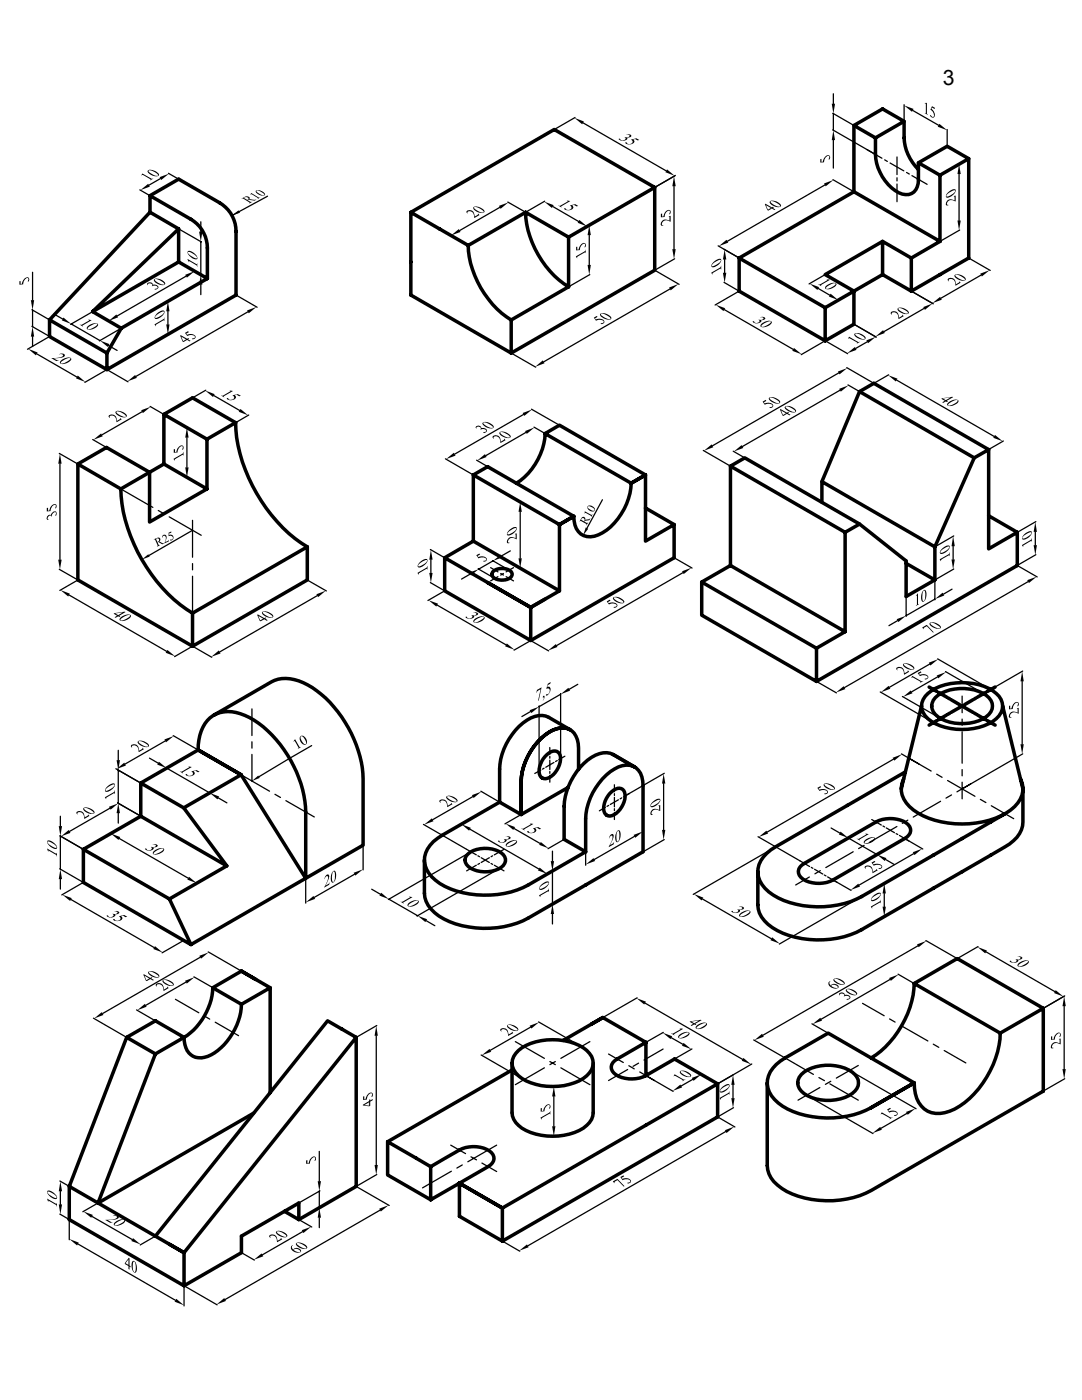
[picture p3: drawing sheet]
<svg xmlns="http://www.w3.org/2000/svg" width="216mm" height="279mm" viewBox="0 0 216 279" stroke-linecap="round" stroke-linejoin="round" font-family="sans-serif">
<defs><g id="words">
<text font-size="4.2" x="188.1" y="16.9">3</text>
</g></defs>
<g fill="none" stroke="#000" stroke-width=".7">
<path d="M29.9 39.1l5.7-3.3 8.2 4.6a6.6 6.6 0 0 1 3.3 5.8v12.7l-25.8 14.9v-3.3l-11.4-6.7v3.4l11.4 6.6M29.9 39.1l8.2 4.7a6.7 6.7 0 0 1 3.3 5.7v6.1M29.9 39.1v3.3M130.6 37.4l-20-11.6-28.6 16.6M170.4 25l5.7-3.3 4.3 2.5-5.7 3.3zM170.4 38.3l-22.9 13.2M170.4 38.3l17.2 9.9M170.4 25v13.3M174.7 27.5a12.2 12.2 0 0 0 .9 6.9 7.3 7.3 0 0 0 5.1 4.4 2.34 2.34 0 0 0 2.5-2.2l.1-4.1M180.4 24.2a12.8 12.8 0 0 0 .8 6.6 10.5 10.5 0 0 0 2.1 3M183.3 32.5l5.7-3.3 4.3 2.5-5.7 3.3zM187.6 35v13.2"/>
<path d="M193.3 31.7v19.8l-11.5 6.6v-6.6l5.8-3.3M35.6 52.3l-17.1 9.9 5.7 3.3M35.6 45.7l-17.1 16.5M41.4 55.6l-17.2 9.9-2.9 5M41.4 55.6l-5.8-3.3v-6.6l-5.7-3.3-20 21.4M93.4 49a18.9 18.9 0 0 0 8.6 14.9M104.9 42.4l-11.5 6.6-11.4-6.6v16.5l20 11.6 28.6-16.6v-16.5l-17.1 9.9v9.9M104.9 42.4a18.9 18.9 0 0 0 8.6 14.8M104.9 42.4l8.6 4.9M113.5 57.2l-11.5 6.7M147.5 51.5v6.6l17.2 9.9M147.5 51.5l17.2 9.9"/>
<path d="M176.1 48.2v6.6l5.7 3.3M181.8 51.5l-5.7-3.3-11.4 6.6 5.7 3.3 5.7-3.3M102 63.9v6.6M164.7 61.4l5.7-3.3v6.6l-5.7 3.3M164.7 61.4v6.6M171.5 78.1l-7.5 18M171.5 78.1l2.9-1.6 22.9 13.2M171.5 78.1l22.9 13.3M15.5 92.6l5.8-3.3 8.5 5 2.9-1.7M32.7 82.7l5.7-3.3 8.6 4.9-5.7 3.4zM32.7 82.7v9.9l8.6 5-11.5 6.6v-9.9l-5.7 3.3M41.3 87.7v9.9"/>
<path d="M47 84.3a32 32 0 0 0 10.6 22.1l1.2 1.1 2.5 1.6M94.4 94.8l2.9-1.7 17.2 9.9-2.9 1.7M108.8 86.5l2.8-1.6 17.2 9.9-2.9 1.6zM108.8 86.5a12.7 12.7 0 0 1-5.8 9.9M145.8 93l2.8-1.6 22.9 13.2-2.9 1.6M194.4 91.4l2.9-1.7v19.8l5.7-3.3v6.7l-40.1 23.1v-6.6l-22.9-13.2v6.6l22.9 13.2M194.4 91.4l-7.9 17.7-22.5-13v4.1M88.7 111.3l5.7-3.3 17.2 9.9M97.3 116.3l8.6 4.9M98.5 114a2.76 2.76 0 0 1 3.6 .3 1.17 1.17 0 0 1-1.3 1.4 2.1 2.1 0 0 1-2.7-1.1zM108.8 119.6l-2.9 1.6M111.6 104.7l2.9-1.7a3.6 3.6 0 0 0 2.6 4.1 6.5 6.5 0 0 0 5.5-2.7 12.6 12.6 0 0 0 3.3-8l2.9-1.6v13.2l5.7-3.3v6.6l-28.6 16.5"/>
<path d="M111.6 104.7v13.2l-5.7 3.3v6.6l-17.2-9.9v-6.6l17.2 9.9M111.6 104.7l-17.2-9.9v13.2M128.8 101.4l5.7 3.3M145.8 112.9l-5.8 3.3M171.5 104.6l9.3 7.4v7l5.7-3.3M180.8 112.4l5.7 3.3M186.5 109.1v6.6M197.3 102.9l5.7 3.3M38.4 122.4l22.9-13.3v6.6l-22.9 13.3zM38.4 122.4a31.7 31.7 0 0 1-14.3-24.8l-8.6-5v23.1l22.9 13.3M168.6 126.1l-22.8-13.2v-19.9l22.8 13.2v19.9l-5.7 3.3M185.2 138.4a11.9 11.9 0 0 1 11.1-1.4 5.4 5.4 0 0 1 3.7 3.3 3.5 3.5 0 0 1-1.9 3.7 12.4 12.4 0 0 1-12.2 0 3.4 3.4 0 0 1-1.7-4.4z"/>
<path d="M185.4 137.1l.8 .5M186.6 137.8l.3 .2M186.6 139.2a8.4 8.4 0 0 1 7.8-1.5 4.6 4.6 0 0 1 3.6 2.6 2.85 2.85 0 0 1-1.9 3.2 9.4 9.4 0 0 1-8.9-.4 2.44 2.44 0 0 1-.6-3.9zM187.2 138.2l1.7 .9M189.2 139.3l.3 .2M189.8 139.7l1.7 .9M194.1 139.7l-1.6 .9M194.8 139.3l-.4 .2M196.7 138.2l-1.6 .9M197.4 137.8l-.4 .2M198.6 137.1l-.9 .5M28.1 156.3l8.6 4.9 11.4-6.6-8.6-4.9-11.4 6.6v6.6"/>
<path d="M42.7 142.7l11.4-6.6a7.3 7.3 0 0 1 7.3 .6 23.8 23.8 0 0 1 10.9 16.6l.2 2.1v13.3l-11.5 6.6v-13.2a23.6 23.6 0 0 0-11.2-18.9 7.4 7.4 0 0 0-7.3-.4 7.6 7.6 0 0 0-3 6.9l8.6 4.9 12.9 20.7-22.9 13.2M103.6 144.9a6 6 0 0 1 5.3-2l4.8 2.7a4.2 4.2 0 0 0-4.2 .6 12.7 12.7 0 0 0-5.5 9.8v6.6l-4.3-2.5v-6.6a12.6 12.6 0 0 1 3.9-8.6zM109.2 150.6a1.59 1.59 0 0 1 2.4-.2 4.1 4.1 0 0 1-1.5 4.5 1.44 1.44 0 0 1-1.9 .4 1.44 1.44 0 0 1-.6-1.8l.5-1.6zM115.4 153.5v-4.2a3.7 3.7 0 0 0-2.6-4 6 6 0 0 0-4.7 1.9 12.9 12.9 0 0 0-4.1 8.8v6.6l9.3-5.4M121.6 158.4l.4-.4a1.59 1.59 0 0 1 2.5-.2 4.1 4.1 0 0 1-2.7 5.1 1.4 1.4 0 0 1-1.3-2l.3-1zM126.6 153.1l-4.3-2.5a4.2 4.2 0 0 0-4.3 .6 12.8 12.8 0 0 0-5.4 9.7v6.6l4.3 2.5M180.3 155.5a4.8 4.8 0 0 0 2 6.1 18.5 18.5 0 0 0 16.3 1.7 8.5 8.5 0 0 0 5.3-4.6 4.1 4.1 0 0 0-.3-3.2M180.7 154.1l-25.9 14.9a6.1 6.1 0 0 0-3.6 5.2 6.3 6.3 0 0 0 4.1 5 19.1 19.1 0 0 0 16.6-.3l28.7-16.5M183.9 140.9l-4.1 16.5M186.2 144.2l-.8 .5M186.9 143.8l-.3 .2M188.9 142.7l-1.7 1"/>
<path d="M189.5 142.3l-.3 .2M191.5 141.2l-1.7 .9M191.8 140.8l.3 .2M192.1 140.8l-.3 .2M192.5 141.2l1.6 .9M194.4 142.3l.4 .2M195.1 142.7l1.6 1M197 143.8l.4 .2M197.7 144.2l.9 .5M200.1 140.9l4 16.5v6.6a5.8 5.8 0 0 1-3.5 5l-28.7 16.5a18.7 18.7 0 0 1-17.8-.4 5.6 5.6 0 0 1-2.9-4.5v-6.6M16.6 169.5v6.6l21.5 12.4-4.3-9.1M16.6 169.5l11.5-6.6 17.2 9.9-11.5 6.6"/>
<path d="M16.6 169.5l17.2 9.9M36.7 161.2l8.6 11.6M93.4 170.4a5.8 5.8 0 0 1 7 .2 1.73 1.73 0 0 1-.9 2.8 6.1 6.1 0 0 1-6.1-.5 1.54 1.54 0 0 1 0-2.5zM99.7 160.1l-11.5 6.6a6.1 6.1 0 0 0-3.5 5.2 6 6 0 0 0 3.1 4.4 19 19 0 0 0 17.6 .3l11.5-6.6M116.9 170v-6.6a12.5 12.5 0 0 1 6.5-10.3 3.3 3.3 0 0 1 4.8 2.8l.1 14.1-22.9 13.2a18.7 18.7 0 0 1-17.8-.4 5.7 5.7 0 0 1-2.9-4.5v-6.7M159.6 173l.9-.7 14.3-8.3a6 6 0 0 1 6.4 .6 1.65 1.65 0 0 1-.7 2.7l-14.3 8.3a6 6 0 0 1-6.4-.5 1.52 1.52 0 0 1-.2-2.1zM42.5 197.1a12.6 12.6 0 0 1-5.8 9.9 3.7 3.7 0 0 0 2.3 4 5.6 5.6 0 0 0 5.1-1.9 12.8 12.8 0 0 0 4.1-8.7M42.5 197.1l5.7 3.3M48.2 193.8l5.7 3.3-5.7 3.3M48.2 193.8l-5.7 3.3M48.2 193.8l2.8 1.7M53.9 197.1v21"/>
<path d="M182.4 196.3a19 19 0 0 1-8.6 14.8M25.3 207l5.7-3.3 5.7 3.3-5.7 3.3M31 210.3l-5.7-3.3-11.5 29.8M31 210.3l-11.4 29.8 31-18M71.1 207l-5.7-3.3-34.4 43M102.2 212.2v9.9a4.3 4.3 0 0 0 2.8 3.5 12.7 12.7 0 0 0 11.4-.5 4.1 4.1 0 0 0 2-3v-9.9M102.2 213.5l-24.9 14.4M103.5 209.6a11.9 11.9 0 0 1 13.6 0 3.1 3.1 0 0 1 0 5.1 11.8 11.8 0 0 1-11.2 1.4 5 5 0 0 1-3.7-3.9 3.5 3.5 0 0 1 1.3-2.6zM118.1 204.3l-5.7 3.3M120.3 203.1l-2.2 1.2 2.2-1.2M120.3 203.1l8.6 4.9M128.9 208l-5.8 3.3a1.7 1.7 0 0 0-1.1 1.5 1.7 1.7 0 0 0 .9 1.7 6.2 6.2 0 0 0 6 .2"/>
<path d="M128.9 214.7l5.7-3.4 8.6 5M128.9 208v6.7M154.9 212.4l1.8-1.3 8.5-4.9 17.2 9.9-8.6 5a18.8 18.8 0 0 1-17.6-.3 5.6 5.6 0 0 1-3.1-5.3 5.3 5.3 0 0 1 1.8-3.1zM159.9 214.4a8.6 8.6 0 0 1 10.7 0 2.38 2.38 0 0 1-.6 3.8 8.8 8.8 0 0 1-10.1-.4 2.28 2.28 0 0 1 0-3.4zM199.6 206.2l8.6-5v16.6l-34.4 19.8a18.8 18.8 0 0 1-17.8-.4 5.6 5.6 0 0 1-2.9-4.6v-16.5M199.6 206.2a18.8 18.8 0 0 1-9.1 15.1 5.7 5.7 0 0 1-6.1 0 6.4 6.4 0 0 1-2-5.2l-8.6 5M208.2 201.2l-17.2-9.9-8.6 5 17.2 9.9M13.8 236.8l22.9 13.2v6.6l-22.9-13.2zM85.9 232.8l-8.6-4.9v6.6l8.6 4.9M85.9 232.8l2.9-1.6a10.2 10.2 0 0 1 4.8-2.3 5 5 0 0 1 4.8 1.5 1.73 1.73 0 0 1-1 2.4l-5.7 3.3M85.9 232.8v6.6M91.7 236.1l8.5 5"/>
<path d="M91.7 236.1v6.6l8.5 5M91.7 236.1l-5.8 3.3M56.8 241.7l2.8 1.7M59.6 243.4l11.5-6.6v-29.8l-34.4 43-2.8-1.7M59.6 243.4v-3.3l-11.4 6.6v3.3l-11.5 6.6M100.2 241.1l43-24.8v6.6l-43 24.8z"/>
</g>
<g fill="#000">
<path d="M28.3 111.7l1.3-1.1 .3 .5zM50.3 155.9l1.2-1.1 .3 .5z"/>
<path d="M28 38l1.6-1.3 .3 .6zM31.9 35.3l.3 .6 1.5-1.3zM28.2 35l.1-.1zM28.4 34.6l-.2 .4 .2-.1 .4 .2 1.2 .7v.2l.6-.4-.3 .1zM29.4 34.1a1.75 1.75 0 0 0 2.1 1 2.37 2.37 0 0 1-1.9-1l.1-.1zM29.6 34l-.2 .1a1.59 1.59 0 0 1 1.8 .5l.4 .3-.3 .3 .4-.3a1.83 1.83 0 0 0-2.1-.9z" fill-rule="evenodd"/>
<path d="M49.4 39.9h.2zM49.4 39.9l1.4 .1 .4-.1-1.5-.2zM48.3 39.6h.1l1.3 .7 .1 .1-.1 .2 .7-.3h-.3l-.7-.4 .4-.2-.5 .2-.6-.4 .1-.1zM48.2 39.6l1-.3 .3 .2 .1 .1-.2 .3 .4-.2v-.2a.78 .78 0 0 0-1.1-.1zM50 38.8h.1zM50.1 38.5l-.1 .3h.1l.4 .1 1 .6-.1 .2 .5-.3h-.2zM51 38.1a1.39 1.39 0 0 0 1.7 .8 1.9 1.9 0 0 1-1.6-.8l.1-.1zM51.1 38l-.1 .1a1.27 1.27 0 0 1 1.5 .4l.3 .4-.3 .2 .4-.3a1.53 1.53 0 0 0-1.8-.8zM46.3 43l1.3-1 .3 .5z" fill-rule="evenodd"/>
<path d="M114.6 23.5l1.9 .7-.3 .6zM133.1 33.8l-.3 .6 1.8 .7zM123.5 27.7l.1 .2 .5 .2-.4-.4zM125 26.9h.5l-.2-.1zM123.9 28a.72 .72 0 0 0 .8 .1 .72 .72 0 0 0 .5-.6l.6-.2 .2-.1-.2-.3-.5-.1 .3 .3a.9 .9 0 0 1-1 .3l.2 .3a.64 .64 0 0 1-.9 .3zM124.8 28.4l.1 .3 .4 .1-.3-.4zM125.9 27.9l.3 .3v.2l-.6 .4-.4-.1a.81 .81 0 0 0 .9 .1 .81 .81 0 0 0 .4-.8l-.1-.2 .3-.1 .5 .3 .4-.1-.6-.3z" fill-rule="evenodd"/>
<path d="M166 20.7h.6l-.3 2zM166.3 26l-.3 2h.6zM165.6 31.1l-.2 .8 .2-.2zM163.7 31.8v.6h.7a1.15 1.15 0 0 1 1-1.3l.1 .2 .1-.2a.79 .79 0 0 0-1.2 .5l-.2 .7h-.3v-.6z" fill-rule="evenodd"/>
<path d="M180.4 21l1.9 .7-.3 .6zM187.5 24.7l-.4 .6 1.9 .7zM184.5 20.6h.1zM184.5 20.6l.2 .2v1.8h-.2l.7 .4-.2-.3v-2.1zM185.6 23l.1 .2 .5 .3zM186 21.2l-.3 .7a1.15 1.15 0 0 1 .5 1.4h-.2l.2 .2a.93 .93 0 0 0-.1-1.6l-.2-.2 .1-.2 .5 .3 .1-.3z" fill-rule="evenodd"/>
<path d="M37 54.8l.3 .6 1.5-1.3zM21.7 64.1l1.5-1.3 .4 .5zM30.9 57.7l.2 .1 .5-.4zM29.3 56.7l.2 .2 .1-.3zM29.5 56.5l-.2 .2a.66 .66 0 0 1 1.1 .2l-.1 .2 .3-.1a.77 .77 0 0 1 .9 .3l-.1 .2 .2-.1v-.1l-.3-.4-.8-.1v-.2a.79 .79 0 0 0-1-.1zM30.7 55.9a1.75 1.75 0 0 0 2 .9 2.57 2.57 0 0 1-1.8-.9v-.2zM30.8 55.7l-.1 .2a1.59 1.59 0 0 1 1.8 .4l.3 .4-.2 .2 .4-.3a1.85 1.85 0 0 0-2.2-.9z" fill-rule="evenodd"/>
<path d="M40.1 54.8l-.4 2h.7zM39.7 46.2h.7l-.3 2zM37.6 52.2l.1 .1zM37.4 51.7l.2 .6 .1-.2 .3 .1 1.2 .8 .2 .3-.1-.8-.1 .2zM37.5 50.4a1.69 1.69 0 0 0 1.8 1.3v-.2a2.35 2.35 0 0 1-1.8-1.1zM37.5 50.1v.6v-.4a2.64 2.64 0 0 1 1.8 1.2v.2a1.67 1.67 0 0 0-1.8-1.6z" fill-rule="evenodd"/>
<path d="M90 47l1.5-1.3 .4 .6zM99.6 41.1l.3 .6 1.6-1.3zM94.7 43.2v.3l1-.6-.3-.3-.1 .2zM93.4 42.2a1 1 0 0 1 1.2 1.3 1.09 1.09 0 0 0-.9-1.6zM93.1 42.1l-.1 .2 .3 .3-.1-.2 .5-.5zM94.4 41.5a1.75 1.75 0 0 0 2.1 .9 2.37 2.37 0 0 1-1.9-.9v-.2zM94.6 41.3l-.2 .2a1.58 1.58 0 0 1 1.8 .4l.3 .4-.2 .2 .4-.3a1.89 1.89 0 0 0-2.1-.9z" fill-rule="evenodd"/>
<path d="M115.6 43.9l-.3 .6 1.9 .7zM108.6 40.2l1.9 .7-.4 .6zM113.1 40l.2 .1zM111.4 41l.6 .4v-.2l1.8-1.1-.7-.1 .2 .1-.3 .3-1.3 .7zM112.6 41.6l.1 .2 .4 .2-.2-.4zM113.7 41l.3 .3v.3l-.6 .3-.4-.1a.8 .8 0 0 0 .9 .2 .8 .8 0 0 0 .4-.8l-.1-.2 .3-.1 .5 .3 .4-.1-.6-.4z" fill-rule="evenodd"/>
<path d="M117.6 45l-.4 1.9h.7zM117.2 52.9h.7l-.3 2zM115.1 51.4v.2zM114.9 51.2l.2 .4 .1-.3 .3-.2 1.3-.7v.1l.1-.7-.4 .4zM116.8 48.6l-.1 .8 .2-.5zM115 49.3v.7l.7-.1a1.15 1.15 0 0 1 1-1.3l.1 .3v-.3l-.1-.1a1.23 1.23 0 0 0-1.2 1.3h-.3v-.6z" fill-rule="evenodd"/>
<path d="M133.5 57.4l.3 .6 1.6-1.3zM106.8 73.2l1.5-1.3 .3 .6zM119.9 64.5l.2 .2 .5-.3zM118.5 63.4l.4 .6a1.15 1.15 0 0 1 1.6 .2l-.1 .2h.2a.91 .91 0 0 0-1.4-.8l-.3 .2-.2-.3 .5-.3-.1-.1zM119.7 62.7a1.95 1.95 0 0 0 1.9 1.1l.2-.1a2.42 2.42 0 0 1-1.9-.9l.1-.2zM119.8 62.6l-.1 .1a1.56 1.56 0 0 1 1.8 .5l.3 .4-.2 .2 .4-.3a1.86 1.86 0 0 0-2.2-.9z" fill-rule="evenodd"/>
<path d="M134.2 49.7h.6l-.3 2zM134.5 35.2l-.3 2h.6zM133.4 43.2l.2 .1v.7l.2 .3v-1.2zM132.2 44l-.2 .3v.4a.99 .99 0 0 1 .8-.7 .99 .99 0 0 1 1 .3 1.19 1.19 0 0 0-1.6-.3zM132 44.3l-.2 .6 .2 .1h.4l-.3-.1zM133.8 42l-.2 .8 .2-.2zM131.9 42.7v.7l.7-.1a1.12 1.12 0 0 1 1-1.3l.1 .2 .1-.2a1.08 1.08 0 0 0-1.4 1.2h-.3v-.6z" fill-rule="evenodd"/>
<path d="M144.3 54.4h.6l-.3 2zM144.6 49.8l-.3 2h.6zM142.2 54.6v.2zM141.9 54.4l.3 .4v-.3l.3-.2 1.3-.7 .1 .2v-.8l-.1 .3zM142 53v.3a1.7 1.7 0 0 0 1.8-1.3 2.57 2.57 0 0 1-1.7 1.1zM142.4 52.3a.82 .82 0 0 0-.4 1 1.52 1.52 0 0 1 1.3-1.3l.5-.1 .1 .3v-.3l-.1-.2-.3-.1z" fill-rule="evenodd"/>
<path d="M143.4 49.1l1.6-1.2 .3 .5zM164.4 36.6l.4 .6 1.5-1.3zM152.6 40.7l.5 1.2 .2 .1 .7-.4 .5 .3 .2-.1-.5-.3 .2-.1-.2-.1-1 .5-.5-1.1zM152.7 40.7l.1 .3 1 .5-.6 .3 .8-.4zM153.6 40.3a1.71 1.71 0 0 0 2 .9 2.42 2.42 0 0 1-1.9-.9l.1-.1zM153.7 40.1l-.1 .2a1.59 1.59 0 0 1 1.8 .4l.3 .4-.3 .3 .5-.3a1.86 1.86 0 0 0-2.2-1z" fill-rule="evenodd"/>
<path d="M161.5 56.6l1.9 .7-.3 .6zM165.7 58.6l-.3 .6 1.9 .7zM165 55.7l.1 .1zM163.2 56.7l.7 .4-.1-.2 1.8-1.1-.6-.1 .1 .1-.3 .3-1.2 .7zM164.8 57l-.2 .5 .2 .1a2.19 2.19 0 0 1 1.9-1 1.76 1.76 0 0 0-1.9 .4zM164.6 57.5a1.66 1.66 0 0 0 2.3-.8l-.4-.3 .3 .3a2.59 2.59 0 0 1-2 .9z" fill-rule="evenodd"/>
<path d="M186 60.5l1.6-1.3 .3 .6zM195.6 54.6l.3 .6 1.6-1.3zM190.8 56.7l-.1 .3 1-.6-.3-.2v.2zM189.4 55.7a.99 .99 0 0 1 1.2 1.3l.2-.3a1.14 1.14 0 0 0-1.1-1.2zM189.2 55.6l-.1 .2 .2 .4v-.3l.4-.4zM190.4 55a1.75 1.75 0 0 0 2.1 .9 2.57 2.57 0 0 1-1.9-.9l.1-.2zM190.6 54.8l-.2 .2a1.58 1.58 0 0 1 1.8 .4l.4 .4-.3 .2 .4-.2a1.85 1.85 0 0 0-2.1-1z" fill-rule="evenodd"/>
<path d="M191.1 44h.6l-.3 2zM191.4 32.8l-.3 1.9h.6zM190.3 39.1l.3 1.1 .1-1.2zM189.1 39.9l-.2 .3v.5a.98 .98 0 0 1 .8-.8 .98 .98 0 0 1 .9 .3 1.29 1.29 0 0 0-1.5-.3zM188.9 40.2l-.2 .6 .1 .2h.5l-.3-.1zM188.8 39.1v.3a1.66 1.66 0 0 0 1.8-1.3 2.34 2.34 0 0 1-1.7 1.1zM189.2 38.4a.82 .82 0 0 0-.4 1 1.56 1.56 0 0 1 1.3-1.3l.5-.1v.3l.1-.3-.1-.2h-.3z" fill-rule="evenodd"/>
<path d="M6.5 65.2l-.3 2h.6zM6.2 59.9h.6l-.3 2zM5.8 55.5l-.2 .7 .2-.1zM3.9 56.1v.7l.7-.1a1.15 1.15 0 0 1 1-1.2l.1 .2 .1-.2a.93 .93 0 0 0-1.4 .8v.3l-.3 .1v-.6z" fill-rule="evenodd"/>
<path d="M5.6 69.6l1.9 .7-.3 .6zM15.5 75l-.3 .5 1.9 .7zM10.3 71.5l1 .6 .4-.2zM10.3 71.5h.8a1.96 1.96 0 0 0 1.9-.6l-.5-.2 .1 .3a2.12 2.12 0 0 1-1.8 .5zM11.7 70.7h.1a1.23 1.23 0 0 1 1.2 .2l-.3-.3zM12.1 72l-.2 .4 .3 .1a1.45 1.45 0 0 1 1.2-1h.6a1.77 1.77 0 0 0-1.9 .5zM11.9 72.4a1.43 1.43 0 0 0 2-.3l.3-.5-.4-.3 .3 .3a2.59 2.59 0 0 1-1.9 .9z" fill-rule="evenodd"/>
<path d="M12.7 63.4l-.4 .5 1.9 .8zM19.9 68l1.9 .7-.3 .5zM17.6 63.8l.2 .1zM15.9 64.8l.6 .4v-.2l1.8-1.1-.7-.1 .2 .2-1.6 .8zM17.5 65.1l-.2 .5h.2a2.19 2.19 0 0 1 1.8-1 1.77 1.77 0 0 0-1.8 .5zM17.3 65.6a1.45 1.45 0 0 0 1.9-.3l.4-.6-.5-.2 .3 .2a2.59 2.59 0 0 1-1.9 1z" fill-rule="evenodd"/>
<path d="M33.2 64.7h.6l-.3 2zM33.5 60.1l-.3 2h.6zM31.1 64.9v.2zM30.8 64.7l.3 .4v-.2l.3-.3 1.1-.6 .2-.1 .1 .2v-.8l-.1 .3zM30.9 63.3v.3a1.76 1.76 0 0 0 1.9-1.3 2.47 2.47 0 0 1-1.8 1.2zM31.3 62.6a.93 .93 0 0 0-.4 1 1.64 1.64 0 0 1 1.3-1.3l.5-.1 .1 .3 .1-.3-.2-.2h-.3z" fill-rule="evenodd"/>
<path d="M49.3 62l.3 .5 1.6-1.2zM25.4 76.1l1.6-1.3 .3 .6zM35.9 67l.5 1.2 .2 .1 .7-.5 .5 .3 .2-.1-.5-.3 .3-.1-.3-.1-1 .6-.4-1.2zM36.1 66.9l.1 .3 .9 .5-.6 .4 .8-.5zM38.3 67.6v.1h.2l.5-.3zM36.9 66.4l.5 .7a1.14 1.14 0 0 1 1.5 .2l-.1 .2 .2-.1a.9 .9 0 0 0-1.3-.7l-.4 .1-.1-.2 .5-.3-.2-.2z" fill-rule="evenodd"/>
<path d="M158.4 69.4l-.3 .6 1.9 .7zM142.8 60.8l1.9 .7-.3 .6zM150.2 64.1l.1 .3 .5 .1-.3-.3zM151.7 63.3l.6 .1-.2-.2zM150.6 64.4a.74 .74 0 0 0 .8 .2 .74 .74 0 0 0 .5-.7l.6-.1 .2-.2-.2-.3-.4-.1 .3 .3a.83 .83 0 0 1-1.1 .3l.2 .2v.2l-.5 .3zM151.9 64.6l-.2 .5 .3 .1a1.45 1.45 0 0 1 1.2-1l.6-.1a1.9 1.9 0 0 0-1.9 .5zM151.7 65.1a1.63 1.63 0 0 0 2.3-.8l-.4-.3 .3 .2a2.59 2.59 0 0 1-1.9 1z" fill-rule="evenodd"/>
<path d="M169 70.5l1.6-1.2 .3 .5zM172.9 67.9l.3 .6 1.6-1.3zM169.2 67.6l.2-.1zM169.4 67.2l-.2 .4 .2-.1 .4 .2 1.3 .7-.1 .2 .6-.4-.3 .1zM170.5 66.7a1.75 1.75 0 0 0 2 .9 2.37 2.37 0 0 1-1.9-.9l.1-.1zM170.6 66.5l-.1 .2a1.59 1.59 0 0 1 1.8 .5l.3 .3-.3 .3 .4-.3a1.9 1.9 0 0 0-2.1-1z" fill-rule="evenodd"/>
<path d="M174.7 67.2l1.5-1.3 .4 .6zM184.2 61.3l.4 .5 1.5-1.2zM179.4 63.4l-.1 .3 1-.6-.2-.3-.1 .2zM178 62.4a1.01 1.01 0 0 1 1.3 1.2 1.09 1.09 0 0 0-.9-1.5zM177.9 62.2l-.2 .3 .2 .3v-.2l.5-.5zM179.1 61.6a1.75 1.75 0 0 0 2 1 2.37 2.37 0 0 1-1.9-1l.1-.1zM179.2 61.4l-.1 .2a1.59 1.59 0 0 1 1.8 .5l.3 .3-.3 .3 .5-.3a1.89 1.89 0 0 0-2.2-1z" fill-rule="evenodd"/>
<path d="M18.6 87.8l1.6-1.3 .3 .6zM28.2 81.9l.3 .5 1.6-1.2zM23.3 84v.3l1-.6-.3-.3v.2zM22 83a1.01 1.01 0 0 1 1.2 1.2l.1-.2a1.14 1.14 0 0 0-1-1.3zM21.7 82.9v.2l.2 .3-.1-.2 .5-.5zM23 82.3a1.75 1.75 0 0 0 2.1 .9 2.57 2.57 0 0 1-1.9-.9l.1-.2zM23.2 82.1l-.2 .2a1.59 1.59 0 0 1 1.8 .4l.3 .4-.2 .2 .3-.1 .1-.2a1.86 1.86 0 0 0-2.1-.9z" fill-rule="evenodd"/>
<path d="M37.3 85.3l-.3 2h.6zM37 93.3h.6l-.3 2zM34.9 91.8v.1zM34.6 91.6l.3 .3v-.2l.3-.2 1.3-.7 .1 .1v-.7l-.1 .3zM36.6 89l-.2 .8 .2-.2zM34.7 89.7v.7l.7-.1a1.11 1.11 0 0 1 1-1.3l.1 .3 .1-.3a.93 .93 0 0 0-1.3 .9l-.1 .3h-.3v-.6z" fill-rule="evenodd"/>
<path d="M48 81.6l-.4 .6 1.9 .7zM40.9 77.9l1.9 .8-.3 .5zM45.8 77.9l.2 .1zM44.1 78.9l.7 .4-.1-.2 1.8-1.1-.7-.1 .2 .2-1.6 .9zM45.3 79.5l.1 .2 .4 .2-.3-.4zM46.4 78.9l.3 .2v.4l-.6 .3-.4-.1a.82 .82 0 0 0 .9 .2 .82 .82 0 0 0 .4-.8l-.2-.2 .4-.1 .5 .3 .4-.1-.6-.3z" fill-rule="evenodd"/>
<path d="M89 91.6l1.6-1.2 .3 .5zM104.3 82.4l.3 .6 1.6-1.3zM96.4 86.3l.2 .1 .6-.3zM94.9 85.3l.2 .2 .1-.3zM95 85.1l-.1 .2a.61 .61 0 0 1 1 .3l-.1 .1a.99 .99 0 0 1 1.2 .3l-.1 .1h.3v-.2l-.3-.4-.8-.1-.1-.2a.73 .73 0 0 0-1-.1zM96.2 84.5a1.69 1.69 0 0 0 2.1 .9 2.42 2.42 0 0 1-1.9-.9l.1-.2zM96.4 84.3l-.2 .2a1.55 1.55 0 0 1 1.8 .4l.4 .4-.3 .2 .4-.3a1.85 1.85 0 0 0-2.1-.9z" fill-rule="evenodd"/>
<path d="M95.2 91.9l1.6-1.3 .3 .6zM104.8 86l.3 .6 1.6-1.3zM99.9 88.1v.3l1-.6-.3-.3v.3zM98.6 87.1a1.01 1.01 0 0 1 1.2 1.3l.1-.3a1.15 1.15 0 0 0-1-1.3zM98.3 87v.4l.2 .2v-.3l.4-.5zM99.6 86.4a1.75 1.75 0 0 0 2.1 .9 2.37 2.37 0 0 1-1.9-.9l.1-.1zM99.8 86.2l-.2 .2a1.59 1.59 0 0 1 1.8 .4l.3 .4-.2 .2 .4-.2a1.89 1.89 0 0 0-2.1-1z" fill-rule="evenodd"/>
<path d="M140.5 90l1.5-1.3 .3 .6zM167.2 74.1l.3 .6 1.6-1.3zM153.6 81.3v.1h.2l.5-.3zM152.2 80.2l.4 .6a1.13 1.13 0 0 1 1.6 .2l-.1 .2 .2-.1a.91 .91 0 0 0-1.4-.7l-.3 .1-.2-.2 .5-.3-.1-.2zM153.4 79.5a1.75 1.75 0 0 0 2 .9 2.37 2.37 0 0 1-1.8-.9v-.1zM153.5 79.3l-.1 .2a1.58 1.58 0 0 1 1.8 .4l.3 .4-.2 .3 .4-.3a1.89 1.89 0 0 0-2.2-1z" fill-rule="evenodd"/>
<path d="M146.4 90.1l1.6-1.3 .3 .6zM167.4 77.6l.4 .6 1.5-1.3zM155.6 81.7l.5 1.2 .2 .1 .7-.4 .5 .3 .2-.1-.5-.3 .3-.2-.3-.1-1 .6-.4-1.2zM155.8 81.6l.1 .3 .9 .6-.6 .3 .8-.4zM156.6 81.3a1.95 1.95 0 0 0 1.8 1l.2-.1a2.42 2.42 0 0 1-1.9-.9l.1-.2zM156.7 81.1l-.1 .2a1.55 1.55 0 0 1 1.8 .4l.3 .4-.3 .2 .5-.3a1.85 1.85 0 0 0-2.2-.9z" fill-rule="evenodd"/>
<path d="M198.5 86.8l-.3 .6 1.9 .7zM177.2 74.9l1.9 .7-.3 .5zM187.8 79.6l.7 .4-.5 .3 .2 .1 .5-.3 .3 .1 .1-.1-1-.6 2.1-.2-.1-.1zM188.1 79.5l.8 .5 1.3-.7h-.5l-1 .6zM189.2 80.3l-.2 .5 .2 .1a2.19 2.19 0 0 1 1.9-1 1.76 1.76 0 0 0-1.9 .4zM189 80.8a1.47 1.47 0 0 0 1.9-.3l.4-.5-.5-.3 .3 .3a2.49 2.49 0 0 1-1.9 .9z" fill-rule="evenodd"/>
<path d="M11.6 111.7h.7l-.3 2zM12 90.6l-.4 1.9h.7zM11.2 102.2l-.1 .8 .2-.2zM9.5 103.4v.3h.2zM9.4 103l-.1 .5 .2 .2a.65 .65 0 0 1 .7-.8l.1 .2a.98 .98 0 0 1 .8-.9l.1 .2v-.2l-.1-.2-.5 .1-.5 .7h-.4zM11.2 100.7l-.2 .8 .2-.2zM9.3 101.4v.7l.8-.1a1.11 1.11 0 0 1 1-1.2l.1 .2v-.3a.93 .93 0 0 0-1.3 .9l-.1 .3h-.2v-.6z" fill-rule="evenodd"/>
<path d="M12 117.8l1.9 .7-.3 .5zM33.4 129.7l-.3 .6 1.8 .7zM22.7 122.5l.7 .4-.5 .3 .2 .1 .5-.3 .2 .1 .2-.1-1-.6 2-.2-.1-.1zM23 122.4l.8 .5 1.2-.7h-.5l-.9 .6zM24.1 123.2l-.3 .5 .3 .1a1.7 1.7 0 0 1 1.6-1.1l.2 .1a1.8 1.8 0 0 0-1.8 .4zM23.8 123.7a1.66 1.66 0 0 0 2.3-.8l-.4-.3 .3 .3a2.49 2.49 0 0 1-1.9 .9z" fill-rule="evenodd"/>
<path d="M31.5 108.2h.1zM31.4 108.2h.2l.8 .4 .4-.1-1-.4zM30.7 107.7l.3 .1 .4 1-.1 .3 .6-.3h-.2l-.3-.6 .5-.2-.5 .2-.3-.7h.2zM30.7 107.6l.9-.2 .1 .2v.3l-.2 .2 .4-.1a.39 .39 0 0 0 0-.5 .39 .39 0 0 0-.4-.2zM33 108.2l-.2 .2 .9-.3v-.4zM32.6 106.9a.7 .7 0 0 1 .3 1.2l-.1 .3 .2-.2a1.11 1.11 0 0 0 0-1.5zM32.5 106.8l-.1 .5v-.2l.6-.4zM33.9 107.7l.1 .2 .5-.2zM33.7 106.3l-.1 .7a.48 .48 0 0 1 .7 0 .48 .48 0 0 1 0 .7 .52 .52 0 0 0 .3-.7 .52 .52 0 0 0-.6-.3h-.3v-.2l.5-.2v-.2z" fill-rule="evenodd"/>
<path d="M63.1 118.6l.4 .6 1.5-1.3zM42.1 131.1l1.6-1.3 .3 .6zM51.3 122.7l.5 1.2 .2 .1 .7-.4 .5 .3 .2-.1-.5-.3 .2-.2-.2-.1-1 .6-.4-1.2zM51.5 122.6v.3l1 .6-.6 .3 .8-.4zM52.3 122.3a1.75 1.75 0 0 0 2 .9 2.37 2.37 0 0 1-1.9-.9l.1-.2zM52.4 122.1l-.1 .2a1.58 1.58 0 0 1 1.8 .4l.3 .4-.3 .2 .4-.3a1.89 1.89 0 0 0-2.1-.9z" fill-rule="evenodd"/>
<path d="M86 109.7l-.3 2h.6zM85.7 114.3h.6l-.3 2zM83.5 114.5v.2zM83.3 114.3l.2 .4 .1-.2 .3-.3 1.3-.7 .1 .2v-.8l-.1 .3zM83.4 112.9v.3a1.68 1.68 0 0 0 1.8-1.3 2.34 2.34 0 0 1-1.7 1.2zM83.8 112.2a.85 .85 0 0 0-.4 1 1.56 1.56 0 0 1 1.3-1.3l.5-.1 .1 .3v-.3l-.1-.2-.3-.1z" fill-rule="evenodd"/>
<path d="M93.6 114.3l.4 .6 1.5-1.3zM98.4 111.9l1.5-1.2 .4 .5zM96.5 112l.1 .1 .5-.3zM95 110.8l.5 .6a1.07 1.07 0 0 1 1.5 .3l-.1 .1h.2a.9 .9 0 0 0-1.3-.7l-.4 .1-.1-.2 .5-.3-.1-.2z" fill-rule="evenodd"/>
<path d="M103.8 100.2l-.3 2h.6zM103.5 111.4h.6l-.3 2zM102.7 106.5l.2 .2v.7l.2 .2v-1.2zM101.5 107.4l-.2 .3v.4a.98 .98 0 0 1 .8-.8 .98 .98 0 0 1 1 .3 1.29 1.29 0 0 0-1.6-.2zM101.3 107.7a.55 .55 0 0 0 0 .7h.4l-.3-.1zM101.2 106.6v.2a1.72 1.72 0 0 0 1.9-1.3 2.46 2.46 0 0 1-1.8 1.2zM101.6 105.8a.89 .89 0 0 0-.4 1 1.92 1.92 0 0 1 1.8-1.4l.1 .3-.1-.5h-.3zM116.9 105.3l-.5 1.5 1-1.3z" fill-rule="evenodd"/>
<path d="M116.7 103.9l-.1 .2zM116.8 103.7l-.2 .4 .1-.2 .9-.1 .2-.4-.2 .2zM116 103.6l-.3 .5 .3-.1 .9 .5 .2 .4 .3-.7-.2 .2-.6-.3 .2-.5-.3 .5-.5-.4zM116.1 103.3l-.5 .8 .6-.7 .4 .3v.3l.2-.4-.2-.4zM116.7 102.4v.1zM116.7 102v.5l.1-.1h.2l.9 .6 .1 .2 .2-.5-.2 .1zM117.3 101.1a.84 .84 0 0 0 1 1l.2-.1 .1-.1a1.14 1.14 0 0 1-1.3-.8zM117.2 101.1v.2l.1-.2a1.12 1.12 0 0 1 1.3 .8l-.1 .1a.81 .81 0 0 0 0-.9 .81 .81 0 0 0-.9-.2z" fill-rule="evenodd"/>
<path d="M136.1 114l.3 .6 1.6-1.3zM109.3 129.8l1.6-1.3 .3 .6zM122.5 121.1l.2 .2 .5-.3zM121.1 120l.4 .6a1.13 1.13 0 0 1 1.6 .3l-.2 .1h.3a.91 .91 0 0 0-1.4-.7l-.3 .1-.2-.2 .5-.3-.1-.2zM122.3 119.4a1.69 1.69 0 0 0 2.1 .9 2.42 2.42 0 0 1-1.9-.9v-.2zM122.4 119.2l-.1 .2a1.56 1.56 0 0 1 1.8 .4l.3 .4-.2 .2 .4-.3a1.86 1.86 0 0 0-2.2-.9z" fill-rule="evenodd"/>
<path d="M186.5 119.6l1.6-1.3 .3 .6zM178.9 123.6l.4 .5 1.5-1.2zM182.7 118.9h.2zM183.1 118.4l-.4 .5h.3v1.8l-.2 .2 .6-.3-.2-.1zM184.1 118a1.92 1.92 0 0 0 0 2.1l.2-.1a1.5 1.5 0 0 1-.2-1.6l.2-.5zM184.3 117.8l-.2 .2 .3-.2a2.41 2.41 0 0 1-.1 2.2l-.2 .1a1.67 1.67 0 0 0 .5-2.4z" fill-rule="evenodd"/>
<path d="M189.9 111.7h.6l-.3 1.9zM190.2 107l-.3 2h.6zM187.7 111.8v.2zM187.5 111.6l.2 .4 .1-.2 .3-.3 1.3-.7 .1 .2v-.8l-.1 .4zM187.6 110.2v.3a1.7 1.7 0 0 0 1.8-1.3 2.34 2.34 0 0 1-1.7 1.1zM188 109.5a.82 .82 0 0 0-.4 1 1.56 1.56 0 0 1 1.3-1.3l.5-.1 .1 .3v-.3l-.1-.2h-.3z" fill-rule="evenodd"/>
<path d="M205 115.8l.3 .6 1.6-1.3zM166.8 138.2l1.5-1.3 .4 .6zM185 124.7l-.1 .3 1.3 1.3 .1-.1zM184 125.2l.3 .4v-.2l.6-.4 .1-.3zM185.5 124.4a1.75 1.75 0 0 0 2 1 2.37 2.37 0 0 1-1.9-1l.1-.1zM185.6 124.2l-.1 .2a1.55 1.55 0 0 1 1.8 .5l.3 .3-.3 .3 .4-.3a1.89 1.89 0 0 0-2.1-1z" fill-rule="evenodd"/>
<path d="M206.6 104.2l-.4 2h.7zM206.2 108.8h.7l-.3 2zM204.2 109v.2zM203.9 108.8l.3 .4v-.3l.3-.2 1.3-.8 .1 .2v-.7l-.1 .3zM204 107.4v.2a1.7 1.7 0 0 0 1.8-1.3 2.55 2.55 0 0 1-1.7 1.2zM204.4 106.6a.89 .89 0 0 0-.4 1 1.52 1.52 0 0 1 1.3-1.3l.5-.1v.4l.1-.3-.1-.3h-.3z" fill-rule="evenodd"/>
<path d="M85.5 119.8l1.9 .7-.3 .6zM101.1 128.4l-.3 .6 1.9 .7zM92.9 123.1l.2 .3 .4 .1-.4-.4zM94.4 122.3l.6 .1-.2-.2zM93.3 123.4a.74 .74 0 0 0 .8 .1 .74 .74 0 0 0 .5-.6l.6-.2 .2-.1-.2-.3-.4-.1 .3 .3a.83 .83 0 0 1-1.1 .3l.3 .3a.68 .68 0 0 1-1 .3zM94.7 123.6l-.3 .5 .3 .1a1.45 1.45 0 0 1 1.2-1l.6-.1a1.88 1.88 0 0 0-1.8 .5zM94.4 124.1a1.63 1.63 0 0 0 2.3-.9l-.4-.2 .3 .2a2.59 2.59 0 0 1-1.9 1z" fill-rule="evenodd"/>
<path d="M175.8 138.2l1.5-1.3 .4 .6zM185.3 132.2l.4 .6 1.5-1.2zM180.5 134.4l-.1 .2 1-.5-.2-.3-.1 .2zM179.1 133.4a.99 .99 0 0 1 1.3 1.2l.1-.3a1.14 1.14 0 0 0-1-1.2zM178.9 133.3l-.1 .2 .2 .3v-.3l.5-.4zM180.2 132.6a1.75 1.75 0 0 0 2 1 2.57 2.57 0 0 1-1.9-1l.1-.1zM180.3 132.4l-.1 .2a1.58 1.58 0 0 1 1.8 .5l.3 .3-.3 .3 .3-.1 .2-.2a1.85 1.85 0 0 0-2.2-1z" fill-rule="evenodd"/>
<path d="M180.2 139.1l1.5-1.3 .4 .6zM186.9 134.8l.3 .6 1.6-1.3zM181.8 135.3l.2-.1zM182 134.9l-.2 .4 .4-.1 1.5 .9-.1 .1 .7-.3-.4 .1zM184.5 135.5l.2 .1 .5-.3zM183.1 134.3l.5 .6a1.17 1.17 0 0 1 1.5 .3l-.1 .2 .2-.1a.9 .9 0 0 0-1.3-.7l-.4 .1-.1-.2 .5-.3-.2-.2z" fill-rule="evenodd"/>
<path d="M204 134l-.4 2h.7zM203.6 148.5h.7l-.3 2zM202.9 141.4l.2 .1v.7l.1 .3 .1-1.2zM201.7 142.2l-.3 .3 .1 .4a1.01 1.01 0 0 1 1.7-.4 1.21 1.21 0 0 0-1.5-.3zM201.4 142.5l-.1 .6 .1 .1h.4l-.2-.1zM203.2 140.2l-.1 .8 .2-.5zM201.3 140.9v.7l.8-.1a1.15 1.15 0 0 1 1-1.3l.1 .2v-.2a.79 .79 0 0 0-1.1 .5l-.3 .7h-.2v-.6z" fill-rule="evenodd"/>
<path d="M32.8 147.6l.3 .5 1.6-1.2zM23.2 153.5l1.6-1.3 .3 .6zM27.8 149.8l-.1 .3 1-.6-.3-.3v.2zM26.4 148.8a1.01 1.01 0 0 1 1.3 1.3 1.09 1.09 0 0 0-.9-1.6zM26.2 148.7l-.1 .2 .2 .3v-.2l.5-.5zM27.5 148.1a1.75 1.75 0 0 0 2 .9 2.37 2.37 0 0 1-1.9-.9l.1-.2zM27.6 147.9l-.1 .2a1.58 1.58 0 0 1 1.8 .4l.3 .4-.3 .2 .4-.3a1.89 1.89 0 0 0-2.1-.9z" fill-rule="evenodd"/>
<path d="M41.8 158.2l1.9 .8-.3 .5zM31.7 152l-.3 .6 1.9 .7zM37.6 153h.1zM35.9 154l.6 .3-.1-.2 1.9-1-.7-.1 .1 .1-1.3 .8zM37.1 154.5l-.1 .1 .2 .2 .3 .1-.2-.4zM38.2 153.9l.3 .4v.2l-.3 .3h-.7a.81 .81 0 0 0 .8 .1 .81 .81 0 0 0 .5-.8l-.2-.2 .4-.1 .5 .3 .3-.1-.6-.3z" fill-rule="evenodd"/>
<path d="M58.5 148l.2-.1zM58.8 147.6l-.3 .4 .3-.1 .2 .2 .6 1.1-.2 .3 .7-.4h-.3zM59.9 147.1a1.27 1.27 0 0 0 .9 1.6l.2-.2a1.4 1.4 0 0 1-.9-1.6zM60 146.9l-.1 .2 .2-.2a1.36 1.36 0 0 1 .9 1.6l-.2 .2 .2-.1a1.11 1.11 0 0 0 .1-1.2 1.11 1.11 0 0 0-1.1-.5z" fill-rule="evenodd"/>
<path d="M105.7 141.7l.3 .6 1.6-1.3zM111.9 138.6l1.5-1.3 .3 .5zM108.1 137.2l-.2 .4-.5 2.3 .1-.1zM107.1 137.7l-.1 .6 .2-.3a1.13 1.13 0 0 0 .9-.8zM108.3 139.3l.2-.2zM108.4 139l-.1 .3 .3-.1-.3 .6 .4-.7-.1-.2zM108.9 138.6l.1 .2h.2l.3-.3zM109.3 136.5l-.3 1 .4-.1 .2 .1 .1 .3-.1 .5-.3 .2a.82 .82 0 0 0 .6-.7 .82 .82 0 0 0-.4-.8l-.3 .1 .1-.4 .5-.3 .1-.3z" fill-rule="evenodd"/>
<path d="M12 173.5l-.3 2h.7zM11.7 164.9h.7l-.4 2zM9.6 169.8l.1 .2zM9.4 169.3l.2 .7 .1-.2 1.5 .8 .2 .4v-.8l-.2 .2-.2-.1zM9.5 168a1.74 1.74 0 0 0 1.8 1.4v-.3a1.55 1.55 0 0 1-1.5-.6zM9.5 167.8v.5v-.4a2.53 2.53 0 0 1 1.8 1.2v.3a1.45 1.45 0 0 0-1.2-1.6z" fill-rule="evenodd"/>
<path d="M21.7 161l.4 .6 1.5-1.3zM12.2 166.9l1.5-1.2 .4 .5zM16.9 163.1l-.1 .3 1-.6-.2-.2-.1 .2zM15.6 162.1a1.04 1.04 0 0 1 1.2 1.3l.1-.3a1.1 1.1 0 0 0-1-1.2zM15.3 162l-.1 .2 .3 .4-.1-.3 .5-.4zM16.6 161.4a1.72 1.72 0 0 0 2 .9 2.57 2.57 0 0 1-1.8-.9v-.1zM16.7 161.2l-.1 .2a1.56 1.56 0 0 1 1.8 .4l.3 .4-.3 .3 .3-.1a.75 .75 0 0 0-.7-1.1l-.7-.2z" fill-rule="evenodd"/>
<path d="M23.6 160.3l-.3 2h.6zM23.3 151.7h.6l-.3 2zM21.2 159.3v.2zM20.9 159.1l.3 .4v-.3l.3-.2 1.3-.7 .1 .2v-.8l-.1 .3zM21 157.7v.3a1.76 1.76 0 0 0 1.9-1.3 2.47 2.47 0 0 1-1.8 1.1zM21.4 157a.85 .85 0 0 0-.4 1 1.52 1.52 0 0 1 1.3-1.3l.5-.2 .1 .4v-.3l-.1-.2-.3-.1z" fill-rule="evenodd"/>
<path d="M37.7 175l-.3 .6 1.9 .7zM22.1 166.3l1.9 .7-.4 .6zM29 169.4l.1 .2 .4 .2-.3-.4zM30.4 168.5l.6 .1-.2-.1zM29.4 169.6a.72 .72 0 0 0 .8 .2 .72 .72 0 0 0 .4-.7l.7-.1 .2-.2-.2-.2-.5-.1 .3 .3a.93 .93 0 0 1-1 .2l.2 .3-.2 .3zM30.7 169.9l-.2 .4 .1 .1a2.19 2.19 0 0 1 1.9-1 1.77 1.77 0 0 0-1.8 .5zM30.5 170.3a1.45 1.45 0 0 0 1.9-.2l.4-.6-.5-.3 .3 .3a2.59 2.59 0 0 1-1.9 .9z" fill-rule="evenodd"/>
<path d="M61 180.1l1.5-1.3 .4 .6zM70.6 174.2l.3 .6 1.6-1.3zM65 176.7l-.3 .4 1-.5 .1-.5-.2 .3zM65.2 174.8l.2 .1a3.1 3.1 0 0 1-.7 2.2l.4-.7a1.92 1.92 0 0 0 .5-1.9zM65.1 174.6l-.3 .5v.4a1.24 1.24 0 0 1 .8-1zM66.3 174a1.92 1.92 0 0 0 0 2.2l.2-.2a1.66 1.66 0 0 1-.1-1.9l.1-.2zM66.5 173.8l-.2 .2 .4-.1a2.62 2.62 0 0 1-.2 2.1l-.2 .2a1.66 1.66 0 0 0 .5-2.4z" fill-rule="evenodd"/>
<path d="M76.1 178.2l-.4 .5 1.9 .8zM83.3 182.8l1.9 .7-.3 .5zM81.6 178.9l.2 .1zM79.9 179.9l.6 .4v-.2l1.8-1.1-.7-.1 .2 .2-1.6 .9zM81.5 180.3l-.2 .4 .2 .1a1.51 1.51 0 0 1 1.3-1h.6a1.77 1.77 0 0 0-1.9 .5zM81.3 180.7a1.64 1.64 0 0 0 2.3-.8l-.5-.3 .3 .3a2.59 2.59 0 0 1-1.9 .9z" fill-rule="evenodd"/>
<path d="M84.6 164.6l1.6-1.3 .3 .6zM94.2 158.7l.3 .6 1.6-1.3zM89.3 160.8v.3l1-.6-.3-.3v.2zM88 159.8a1.01 1.01 0 0 1 1.2 1.3 1.16 1.16 0 0 0-.9-1.6zM87.7 159.7v.2l.2 .3-.1-.2 .5-.5zM89 159.1a1.71 1.71 0 0 0 2.1 .9 2.42 2.42 0 0 1-1.9-.9l.1-.2zM89.2 158.9l-.2 .2a1.5 1.5 0 0 1 1.8 .4l.3 .4-.2 .2 .4-.3a1.86 1.86 0 0 0-2.1-.9z" fill-rule="evenodd"/>
<path d="M92.1 164.5l1.8 .7-.3 .6zM107.7 173.1l-.4 .6 1.9 .7zM99.4 167.8l.1 .2 .4 .2-.2-.4zM100.9 167h.6l-.2-.1zM99.8 168.1a.76 .76 0 0 0 .8 .1 .76 .76 0 0 0 .5-.6l.6-.2 .2-.1-.2-.3-.4-.1 .3 .3a.88 .88 0 0 1-1.1 .2l.2 .2v.3l-.5 .2zM101.1 168.3l-.2 .4 .2 .1a1.45 1.45 0 0 1 1.3-.9l.6-.1a1.82 1.82 0 0 0-1.9 .5zM100.9 168.7a1.43 1.43 0 0 0 1.9-.2l.4-.6-.5-.2 .3 .2a2.59 2.59 0 0 1-1.9 .9z" fill-rule="evenodd"/>
<path d="M100.9 164.4l1.9 .7-.4 .5zM107.9 168l-.3 .6 1.9 .7zM105.7 164.3l.2 .1zM104 165.4l.7 .3-.1-.2 1.8-1.1-.7-.1 .2 .1-.3 .3-1.2 .7zM105.2 165.9l.1 .3 .4 .1-.2-.4zM106.3 165.3l.3 .3 .1 .3-.3 .2h-.8a.95 .95 0 0 0 1.4-.4l-.2-.4 .3-.1 .6 .3 .3-.1-.6-.3z" fill-rule="evenodd"/>
<path d="M109.9 171.9h.7l-.4 1.9zM110.2 180.4l-.3 2h.7zM107.8 178.9v.1zM107.6 178.7l.2 .3v-.2l.4-.2 1.2-.7 .1 .2v-.8l-.3 .4zM107.7 177.3v.2a1.76 1.76 0 0 0 1.8-1.3 2.46 2.46 0 0 1-1.8 1.2zM108 176.6a.82 .82 0 0 0-.3 .9 1.56 1.56 0 0 1 1.2-1.3l.5-.1 .1 .4 .1-.3-.1-.2-.4-.1z" fill-rule="evenodd"/>
<path d="M116.9 172.5l1.5-1.2 .3 .5zM126.4 166.6l.4 .6 1.5-1.3zM121.7 168.7l-.2 .4 .9-.6 .2-.5zM121.9 166.8h.3a3.2 3.2 0 0 1-.7 2.2l.4-.6a2.03 2.03 0 0 0 .4-1.9zM121.9 166.6l-.4 .8 .2-.4 .6-.5zM123.1 166a1.82 1.82 0 0 0 0 2.1l.2-.1a1.68 1.68 0 0 1-.2-2l.2-.2zM123.3 165.7l-.2 .3 .3-.2a2.62 2.62 0 0 1-.1 2.2l-.2 .1a1.56 1.56 0 0 0 .7-2.1l-.1-.2z" fill-rule="evenodd"/>
<path d="M132.1 165.6h.7l-.4 2zM132.4 154.4l-.3 2h.7zM131.4 160.8l.3 1.1v-1.2zM130.2 161.6l-.3 .3 .1 .4a1.01 1.01 0 0 1 1.7-.4 1.21 1.21 0 0 0-1.5-.3zM129.9 161.9l-.1 .6 .1 .1h.4l-.2-.1zM129.9 160.8v.2a1.72 1.72 0 0 0 1.8-1.3 2.34 2.34 0 0 1-1.8 1.2zM130.2 160a.82 .82 0 0 0-.3 1 1.56 1.56 0 0 1 1.2-1.3l.5-.1 .1 .4 .1-.3-.1-.3h-.4z" fill-rule="evenodd"/>
<path d="M138.5 178.4l1.8 .7-.3 .6zM154.1 187l-.4 .6 1.9 .7zM146 181.8l.1 .3 .4 .1-.3-.4zM147.4 181l.6 .1-.2-.2zM146.4 182.1a.73 .73 0 0 0 .8 .1 .73 .73 0 0 0 .4-.6l.7-.1 .2-.2-.2-.3-.5-.1 .3 .3a.9 .9 0 0 1-1 .3l.2 .3a.66 .66 0 0 1-.9 .3zM147.7 182.3l-.2 .5h.2a2.19 2.19 0 0 1 1.8-1 1.76 1.76 0 0 0-1.8 .5zM147.5 182.8a1.66 1.66 0 0 0 2.3-.9l-.5-.2 .3 .2a2.49 2.49 0 0 1-1.9 1z" fill-rule="evenodd"/>
<path d="M151.4 167l1.5-1.2 .4 .5zM178.1 151.2l.4 .6 1.5-1.3zM164.5 158.4v.1h.2l.5-.3zM163.1 157.2l.4 .7a1.13 1.13 0 0 1 1.6 .2l-.1 .2 .2-.1a.93 .93 0 0 0-1.4-.7l-.3 .1-.2-.2 .6-.3-.2-.2zM164.3 156.6a1.67 1.67 0 0 0 2.1 .9 2.44 2.44 0 0 1-1.9-.9v-.1zM164.5 156.4l-.2 .2a1.56 1.56 0 0 1 1.8 .4l.4 .4-.3 .2h.3l.1-.2a1.82 1.82 0 0 0-2.1-1z" fill-rule="evenodd"/>
<path d="M167.7 166l-.3 .5 1.9 .7zM175 170.5l1.9 .8-.3 .5zM172.7 166.3l.1 .1zM170.9 167.4l.7 .3-.1-.1 1.8-1.1-.6-.2 .1 .2-.2 .2-1.3 .7zM172.6 167.7l-.3 .4 .3 .2a1.45 1.45 0 0 1 1.2-1l.6-.1a1.76 1.76 0 0 0-1.8 .5zM172.3 168.1a1.43 1.43 0 0 0 2-.2l.3-.6-.4-.2 .3 .2a2.49 2.49 0 0 1-1.9 1z" fill-rule="evenodd"/>
<path d="M169.7 177.6l1.6-1.2 .3 .5zM182.1 170.1l.4 .5 1.5-1.2zM174.2 174l-.1 .3 1-.6-.2-.3-.1 .2zM172.8 173a1.03 1.03 0 0 1 1.3 1.2 1.16 1.16 0 0 0-.9-1.5zM172.6 172.9l-.1 .2 .3 .3-.1-.2 .5-.5zM175.3 173.3l.2 .1 .5-.3zM173.9 172.1l.4 .7a1.07 1.07 0 0 1 1.6 .2l-.1 .2 .2-.1a.92 .92 0 0 0-1.4-.7l-.3 .1-.1-.2 .5-.3-.2-.2z" fill-rule="evenodd"/>
<path d="M176.4 176.3l-.3 2h.7zM176.1 181h.7l-.4 1.9zM174 181.1v.2zM173.8 180.9l.2 .4v-.2l.4-.3 1.2-.7 .1 .2v-.8l-.3 .5zM173.9 179.5v.3a1.7 1.7 0 0 0 1.8-1.3 2.46 2.46 0 0 1-1.8 1.1zM174.2 178.8a.89 .89 0 0 0-.3 1 1.56 1.56 0 0 1 1.3-1.3l.4-.1 .1 .3 .1-.3-.2-.2h-.5z" fill-rule="evenodd"/>
<path d="M30.9 188.8l-.3 .6 1.9 .7zM12.4 178.5l1.9 .7-.3 .6zM21.3 182.7l.1 .3 .5 .1-.3-.4zM22.8 181.9l.6 .1-.2-.2zM21.7 183a.74 .74 0 0 0 .8 .1 .74 .74 0 0 0 .5-.6l.6-.1 .2-.2-.2-.3-.4-.1 .3 .3a.86 .86 0 0 1-1.1 .3l.2 .1v.3l-.5 .2zM22.6 183.4l.1 .3 .4 .1-.2-.3zM23.7 182.9l.3 .3v.3l-.6 .3-.4-.1a.8 .8 0 0 0 .9 .1 .8 .8 0 0 0 .5-.8l-.2-.2h.4l.5 .2h.3l-.6-.4z" fill-rule="evenodd"/>
<path d="M127 199.2l1.9 .7-.4 .6zM148.3 211.1l-.3 .6 1.9 .7zM137.6 203.9l.7 .4-.5 .3 .2 .1 .5-.3 .2 .2 .3-.1-1.1-.6 2.1-.3-.2-.1zM137.9 203.9l.8 .4 1.3-.7-.5 .1-1 .5zM139 204.7l-.2 .4 .2 .2a1.45 1.45 0 0 1 1.3-1l.5-.1a1.9 1.9 0 0 0-1.8 .5zM138.8 205.1a1.63 1.63 0 0 0 2.3-.8l-.5-.2 .3 .2a2.59 2.59 0 0 1-1.9 1z" fill-rule="evenodd"/>
<path d="M183 188.5l.3 .5 1.6-1.2zM150.5 207.6l1.6-1.3 .3 .6zM166 196.6l.5-.1 .5 .3 .2 .2-.3 .3 .4-.2a.78 .78 0 0 0-.5-.7 .78 .78 0 0 0-.8 .2zM165.9 196.5l-.1 .2 .5-.4zM165.4 196a1.17 1.17 0 0 0 .5 1.1 1.17 1.17 0 0 0 1.2 0l-.9-.1-.3-.2v-.2l-.1 .1-.3-.5 .2-.4zM166.3 195.5a1.95 1.95 0 0 0 1.8 1.1l.2-.2a2.42 2.42 0 0 1-1.8-.9v-.1zM166.4 195.3l-.1 .2a1.55 1.55 0 0 1 1.8 .5l.3 .3-.3 .3 .5-.3a1.85 1.85 0 0 0-2.2-1z" fill-rule="evenodd"/>
<path d="M195 189l1.9 .7-.3 .6zM210.7 197.6l-.4 .6 1.9 .7zM201.5 191.7l.1 .3 .5 .2-.3-.4zM203 190.9l.6 .1-.2-.1zM201.9 192a.74 .74 0 0 0 .8 .2 .74 .74 0 0 0 .5-.7l.6-.1 .2-.2-.2-.2-.4-.1 .3 .3a.83 .83 0 0 1-1.1 .2l.2 .2v.3l-.5 .2zM203.2 192.3l-.2 .4 .2 .1a1.45 1.45 0 0 1 1.3-1h.6a1.9 1.9 0 0 0-1.9 .5zM203 192.7a1.63 1.63 0 0 0 2.3-.8l-.4-.3 .2 .3a2.59 2.59 0 0 1-1.9 .9z" fill-rule="evenodd"/>
<path d="M18.8 203.3l1.5-1.3 .3 .6zM39.8 190.8l.3 .5 1.6-1.2zM28.6 194.5l.5 1.2 .2 .1 .7-.4 .5 .3 .2-.1-.5-.3 .2-.2-.2-.1-1 .6-.5-1.2zM28.7 194.4l.1 .3 1 .6-.6 .3 .8-.4zM29.5 194.1a1.66 1.66 0 0 0 2.1 .9 2.42 2.42 0 0 1-1.9-.9l.1-.2zM29.7 193.9l-.2 .2a1.53 1.53 0 0 1 1.8 .4l.4 .4-.3 .2h.3l.1-.3a1.85 1.85 0 0 0-2.1-.9z" fill-rule="evenodd"/>
<path d="M27.4 201.6l1.5-1.3 .4 .6zM36.9 195.7l.4 .6 1.5-1.3zM32.7 197.5v.3l1-.6-.3-.3-.1 .2zM31.4 196.5a1.01 1.01 0 0 1 1.2 1.2 1.09 1.09 0 0 0-.9-1.5zM31.2 196.3l-.1 .3 .2 .3-.1-.3 .5-.4zM32.4 195.7a1.75 1.75 0 0 0 2.1 1 2.37 2.37 0 0 1-1.9-1v-.1zM32.6 195.5l-.2 .2a1.58 1.58 0 0 1 1.8 .5l.3 .3-.2 .3 .4-.3a1.89 1.89 0 0 0-2.1-1z" fill-rule="evenodd"/>
<path d="M96.1 210.6l1.6-1.3 .3 .6zM105.7 204.7l.3 .6 1.6-1.3zM101.5 206.5l-.1 .2 1-.5-.2-.3-.1 .2zM100.1 205.4a1.01 1.01 0 0 1 1.3 1.3 1.12 1.12 0 0 0-.9-1.5zM99.9 205.4l-.1 .1 .3 .4-.1-.3 .5-.4zM101.2 204.7a1.69 1.69 0 0 0 2 .9 2.5 2.5 0 0 1-1.9-.9l.1-.1zM101.3 204.5l-.1 .2a1.47 1.47 0 0 1 1.8 .5l.3 .3-.3 .3 .3-.1 .1-.2a1.85 1.85 0 0 0-2.1-1z" fill-rule="evenodd"/>
<path d="M132.2 206.1l1.9 .7-.3 .6zM136.4 208.1l-.3 .6 1.9 .7zM135.6 205.2l.2 .1zM133.9 206.2l.6 .4v-.2l1.8-1.1-.7-.1 .2 .1-.3 .3-1.3 .7zM135.5 206.5l-.2 .5 .2 .1a1.7 1.7 0 0 1 1.6-1.1l.3 .1a1.88 1.88 0 0 0-1.9 .4zM135.3 207a1.74 1.74 0 0 0 2.3-.8l-.5-.3 .3 .3a2.49 2.49 0 0 1-1.9 .9z" fill-rule="evenodd"/>
<path d="M134.2 217.7l1.6-1.2 .3 .5zM138 215.1l.4 .6 1.5-1.3zM134.4 214.8l.1-.1zM134.6 214.4l-.2 .4 .2-.1 .4 .2 1.2 .7-.1 .2 .7-.4-.3 .1zM135.6 213.9a1.75 1.75 0 0 0 2.1 .9 2.42 2.42 0 0 1-1.9-.9l.1-.1zM135.8 213.7l-.2 .2a1.55 1.55 0 0 1 1.8 .5l.4 .3-.3 .3 .4-.3a1.89 1.89 0 0 0-2.1-1z" fill-rule="evenodd"/>
<path d="M146.3 214.5l-.4 2h.7zM145.9 219.2h.7l-.3 1.9zM143.8 219.4v.1zM143.6 219.1l.2 .4v-.2l.4-.3 1.2-.7 .1 .2 .1-.8-.4 .5zM143.7 217.7v.3a1.76 1.76 0 0 0 1.8-1.3 2.46 2.46 0 0 1-1.7 1.1zM144 217a.89 .89 0 0 0-.3 1 1.64 1.64 0 0 1 1.3-1.3l.4-.1 .1 .3 .1-.3-.1-.2-.3-.1z" fill-rule="evenodd"/>
<path d="M162.1 204.4l1.6-1.3 .3 .6zM177.4 195.2l.4 .5 1.5-1.2zM169 199.4l.1 .1 .6-.3zM167.4 198.4l.2 .2 .1-.3zM167.5 198.2l-.1 .2a.65 .65 0 0 1 1.1 .3l-.1 .1a.95 .95 0 0 1 1.1 .3l-.1 .2 .3-.1v-.2l-.3-.4-.8-.1-.1-.2a.73 .73 0 0 0-1-.1zM168.8 197.6a1.99 1.99 0 0 0 1.8 1l.2-.1a2.42 2.42 0 0 1-1.9-.9l.1-.2zM168.9 197.4l-.1 .2a1.5 1.5 0 0 1 1.8 .4l.3 .4-.3 .2 .4-.2a1.85 1.85 0 0 0-2.1-1z" fill-rule="evenodd"/>
<path d="M212.3 198.8l-.3 2h.7zM212 213.4h.7l-.4 1.9zM211.3 207.3l.1 .2v.7l.2 .2v-1.1zM210.1 208.2l-.3 .2 .1 .5a1.02 1.02 0 0 1 1.7-.5 1.25 1.25 0 0 0-1.5-.2zM209.8 208.4a.57 .57 0 0 0 0 .8h.4l-.2-.1zM211.6 206.2l-.2 .8 .2-.2zM209.7 206.8v.7h.8a1.14 1.14 0 0 1 1-1.3v.2l.1-.2-.1-.1a1.23 1.23 0 0 0-1.3 1.3h-.2v-.6z" fill-rule="evenodd"/>
<path d="M74.7 232.5h.7l-.3 2zM75.1 204.7l-.4 2h.7zM72.4 220.5v.1l1.3 .2 .2-.1v-.8l.5-.3v-.3l-.5 .3v-.2l-.2 .1v1.2zM72.4 220.5h.3l1-.5v.7v-1zM74.3 218.2l-.2 .7 .3-.1zM72.5 218.8v.7h.7a1.15 1.15 0 0 1 1-1.3l.1 .2v-.2a.79 .79 0 0 0-1.1 .5l-.3 .7h-.2v-.6z" fill-rule="evenodd"/>
<path d="M110.2 224.8h.6l-.3 2zM110.5 216.8l-.3 2h.6zM108.1 223.3v.1zM107.8 223.1l.3 .3v-.2l.3-.3 1.3-.7 .1 .2v-.7l-.3 .4zM109.8 220.5l-.2 .8 .2-.2zM107.9 221.2v.6h.7a1.15 1.15 0 0 1 1-1.3l.1 .2 .1-.2-.2-.1a1.23 1.23 0 0 0-1.2 1.3h-.3v-.6z" fill-rule="evenodd"/>
<path d="M144.7 225.6l.3 .5 1.5-1.3zM103.6 249.6l1.6-1.3 .3 .6zM123.2 235.3v.2l1.3 1.3 .1-.1zM122.3 235.8l.3 .3v-.2l.6-.4v-.2zM125.2 236.1l.2 .1 .5-.3zM123.8 234.9l.4 .6a1.07 1.07 0 0 1 1.6 .3l-.1 .1h.2a1.09 1.09 0 0 0-1.7-.6l-.2-.2 .5-.3-.1-.2z" fill-rule="evenodd"/>
<path d="M174.1 226.2l1.5-1.3 .4 .6zM180.8 221.9l.3 .6 1.6-1.3zM175.7 222.4l.2-.1zM175.9 222l-.2 .4 .3-.1 .3 .2 1.3 .7-.1 .2 .6-.4-.3 .1zM178.4 222.6l.2 .1 .5-.3zM177 221.4l.4 .7a1.07 1.07 0 0 1 1.6 .2l-.1 .2 .2-.1a1.09 1.09 0 0 0-1.7-.6l-.2-.2 .6-.3-.2-.2z" fill-rule="evenodd"/>
<path d="M11.7 240.4h.7l-.4 2zM12 235.8l-.3 1.9h.7zM9.6 239.7l.1 .2zM9.4 239.2l.2 .7v-.3l.4 .2 1.2 .7 .2 .3v-.7l-.2 .2zM9.5 237.9a1.74 1.74 0 0 0 1.8 1.3v-.2a1.55 1.55 0 0 1-1.5-.6zM9.5 237.7v.5v-.4a2.53 2.53 0 0 1 1.8 1.2v.2a1.45 1.45 0 0 0-1.2-1.5z" fill-rule="evenodd"/>
<path d="M13.8 247.3l1.9 .7-.3 .6zM35.2 259.2l-.4 .6 1.9 .7zM25.7 251l-.8 1.1v.2l.7 .4v.6l.2 .1v-.6l.3 .1v-.2l-1.1-.6 .8-1zM25.8 251.1l-.2 .2v1.1l-.6-.3 .8 .5zM26.5 251.7a1.88 1.88 0 0 0 .3 2.2 2.44 2.44 0 0 1-.2-2.1h.2zM26.6 251.6a1.57 1.57 0 0 1 .5 1.8l-.2 .5-.3-.1 .4 .2a1.87 1.87 0 0 0-.2-2.3z" fill-rule="evenodd"/>
<path d="M16.6 241.8l1.9 .7-.3 .5zM26.5 247.1l-.3 .6 1.9 .7zM21 243.5l1 .6 .5-.2-1-.4zM21.1 243.4l.7 .1a1.91 1.91 0 0 0 1.9-.6l-.5-.2 .2 .2a2.95 2.95 0 0 1-2.3 .5zM22.5 242.7h.4l.8 .2-.3-.3zM22.9 243.9l-.2 .5 .2 .1a2.19 2.19 0 0 1 1.9-1 1.76 1.76 0 0 0-1.9 .4zM22.7 244.4a1.47 1.47 0 0 0 2-.3l.3-.5-.5-.3 .3 .3a2.49 2.49 0 0 1-1.9 .9z" fill-rule="evenodd"/>
<path d="M43.2 260.3l1.5-1.2 .4 .5zM75.7 241.2l.3 .6 1.6-1.3zM58.8 249.3l.4-.1 .6 .3 .1 .2-.3 .3 .5-.2a.77 .77 0 0 0-.5-.7 .77 .77 0 0 0-.8 .2zM58.7 249.2l-.2 .2 .6-.4zM58.1 248.7a1.16 1.16 0 0 0 .5 1.2 1.16 1.16 0 0 0 1.3 0h-.3l-.7-.2-.3-.2 .1-.2-.2 .1-.2-.2v-.5l.2-.2zM59 248.2a1.75 1.75 0 0 0 2.1 1 2.57 2.57 0 0 1-1.9-1l.1-.1zM59.2 248l-.2 .2a1.59 1.59 0 0 1 1.8 .5l.4 .3-.3 .3 .3-.1 .1-.2a1.85 1.85 0 0 0-2.1-1z" fill-rule="evenodd"/>
<path d="M50.7 251.4l1.5-1.3 .3 .6zM60.2 245.5l.3 .6 1.6-1.3zM55.4 247.6l-.1 .3 1-.6-.3-.2v.2zM54 246.6a1.02 1.02 0 0 1 1.3 1.3l.1-.3a1.14 1.14 0 0 0-1-1.2zM53.8 246.5l-.1 .2 .2 .4v-.3l.5-.4zM55.1 245.9a1.75 1.75 0 0 0 2 .9 2.57 2.57 0 0 1-1.9-.9l.1-.1zM55.2 245.7l-.1 .2a1.58 1.58 0 0 1 1.8 .4l.3 .4-.3 .3 .3-.1 .1-.2a1.85 1.85 0 0 0-2.1-1z" fill-rule="evenodd"/>
<path d="M63.7 241l-.3 2h.7zM63.4 235.7h.7l-.4 2zM63 230.9l-.2 .8 .2-.2zM61.1 231.6v.7l.7-.1a1.12 1.12 0 0 1 1-1.3l.1 .3 .1-.3a.9 .9 0 0 0-1.3 .9l-.1 .3h-.3v-.6z" fill-rule="evenodd"/>
<circle cx="47" cy="84.3" r=".34"/>
</g>
<g fill="none" stroke="#000" stroke-width=".25">
<path d="M166.3 18.7v2M27.9 37.9l2 1.1M32 35.6l-2.3 1.4M33.6 34.6l2 1.1M53.4 39.2l-7.1 3.8M114.7 23.5l-4.1 2.3M116.3 24.5l16.6 9.6M134.5 37.2v12.5M134.8 35l-4.1 2.4 3.9-2.3M164.6 36.9l-19.5 11.3M166.2 22.6l8.4 4.9M166.2 25.9l8.4 4.9"/>
<path d="M166.2 35.9l4.1 2.3M166.3 22.7v3.3M166.3 28v5.5M173 29.8l3 1.8M176.5 31.9l.6 .3M177.6 32.5l2.7 1.6M179 31.3v3.5M179 35.5v.6M179 36.7v3.6M180.4 20.9v3.3M180.9 34.4l.5 .3M182 35.1l3 1.7"/>
<path d="M182.1 22l5.2 3M189 25.8v3.3M191.4 34.7v9.3M191.5 32.7l-3.9 2.2M6.5 54.3v5.6M35.7 52.3l5.6 3.3M35.7 45.7l4.5 2.6M37.1 55.1l-13.7 8M40.1 44.3v1.9M40.1 48.2v6.6M40.1 56.8v2M47.1 58.9l4.2 2.4"/>
<path d="M89.9 46.9l3.5 2.1M99.7 41.4l-8 4.6M101.3 40.3l3.5 2M108.7 40.2l-3.8 2.1M110.3 41.2l5.1 3M117.6 46.9v6M117.7 44.9l-4.2 2.4 3.8-2.2M117.7 54.8l-4.2 2.4M130.7 54l4.8 2.7M133.7 57.7l-25.2 14.5M134.6 51.6l-3.9 2.3M143.3 49.1l4.1 2.4-2.9-1.8"/>
<path d="M144.5 56.3l2.9 1.8M144.6 51.8v2.6M147.4 58.1l-4.7 2.8M163.3 57.6l2.3 1.3M164.6 54.8l-3.2 1.9M170.3 58.1l-3.1 1.9M191.5 45.9l-3.9 2.3M193.3 51.5l4.3 2.5M195.7 54.9l-8 4.6M6.4 65.1l3.4 2M6.4 61.8l3.4 2M6.5 61.9v3.3"/>
<path d="M6.5 67.2v2M7.3 70.6l8 4.6M9.8 67.2l-4.3 2.5M10.8 62.7l1.7 1M14.2 64.7l5.7 3.3M18.4 62.2l-4.3 2.5M21.3 73.8l-4.4 2.5M21.4 73.8l4.1 2.4M21.5 64l2.7 1.5M21.7 69l1.7 .9M24.2 65.5l-4.4 2.5M33.5 62.1v2.6"/>
<path d="M33.6 66.7l-9.4 5.4M33.6 60.1l-9.4 5.4M41.1 77.9l-2.6 1.5M42.7 78.9l5.1 3M49.5 62.2l-22.4 12.9M102 70.5l4.9 2.8M144.5 61.8l13.8 7.9M164.6 68l-4.7 2.8M164.7 68l4.4 2.6M167.4 74.4l-25.2 14.6M167.6 77.9l-19.5 11.2M169 73.4l5.3 3.1"/>
<path d="M169.2 76.8l2.3 1.3M170.4 64.7l4.5 2.6M173 68.2l-2.2 1.3M177.3 74.8l-2.9 1.7M178.9 75.9l19.5 11.2M184.4 61.6l-8 4.6M186.1 60.6l-4.2-2.5 4.3 2.5M11.8 90.5l3.7 2.1M12 92.5v19.2M18.5 87.7l2.7 1.6M24.1 97.6l6.4 3.7M28.3 82.2l-8 4.6"/>
<path d="M30 81.1l2.7 1.6M37.2 85.3l4.1 2.3M37.2 95.2l4.1 2.3M37.3 87.3v6M49.6 82.8l-2.5 1.5M88.9 91.6l5.5 3.2M95.1 91.8l2.2 1.3M104.5 82.7l-13.8 7.9M104.9 86.3l-8 4.6M106 81.7l5.6 3.1M106.6 85.2l2.1 1.3M120.2 99.7l-3.1 5.7"/>
<path d="M140.3 89.9l5.4 3.1M146.3 90l2.3 1.4M200.2 88l-2.9 1.7M11.8 113.6l3.7 2.1M13.8 118.7l19.4 11.3M15.5 115.8l-3.6 2M31.6 101.9l1.1 .6M33.8 103.1l6.4 3.7M38.4 103.8v7.4M38.4 112.5v1.2M38.4 115v7.4M38.4 105.8l-8.7 5"/>
<path d="M61.4 115.8l3.7 2.1M63.3 118.9l-19.5 11.2M85.9 109.7l2.8 1.6M85.9 116.3l2.8 1.6M86 111.7v2.6M88.7 117.9l-3.3 1.9M93.8 114.6l-1.7 1M95.4 113.5l3.3 1.9M97.9 113.3l1.5 .8M98.3 111.9l3.3 1.9M98.4 111.9l-2.9 1.7M99.4 115.1l-1.5 .8"/>
<path d="M99.9 114.4l.6 .4M100.5 114.4l-.6 .4M101 115.1l1.5 .8M101.8 109.9l-1.7 1M102.5 113.3l-1.5 .8M103.7 100.1l7.9 4.6M103.7 113.3l7.9 4.6M103.8 102.2v9.2M134.6 111.3l3.5 2.1M136.2 114.3l-25.1 14.5M180.8 119.1v3.9M186.5 115.8v3.9"/>
<path d="M186.5 119.6l-5.7 3.3M190 117.6l-1.7 1M190.2 109v2.7M190.3 113.6l-3.7 2.1M190.3 107l-3.7 2.1M203 112.9l4 2.2M205.1 116.1l-36.6 21.1M206.6 106.2v2.6M206.7 104.1l-3.7 2.1M206.7 110.7l-3.7 2.1M38.4 129l-3.6 2M38.5 129l3.7 2.2"/>
<path d="M87.2 120.8l13.8 7.9M105.9 127.9l-3.3 1.9M105.9 127.9l3.6 2M111.9 138.4v13M111.9 138.6l-4.3 2.4M115.3 136.6l-1.7 1M163 136l3.9 2.3M175.6 138.1l10.6 6.1M179.1 123.9l-1.7 1M180.1 139l7.5 4.4M185.5 132.5l-8 4.7M187 135.1l-5.1 3"/>
<path d="M187.1 131.5l10.6 6.1M188.7 134l7.5 4.4M192 138.9v3.3M204 136v12.5M204.1 133.9l-12.1 7M23.1 153.4l4.9 2.9M23.6 149.7v2M23.6 153.7v6.6M29.8 151.3l1.7 1M33 147.9l-8 4.6M33.3 153.3l8.5 4.9M33.4 153.2l-5.3 3.1"/>
<path d="M34.6 146.8l4.9 2.8M42 158.2l-5.3 3M43.6 159.2l1.7 1M48.1 154.6l5.7 3.3M50.3 141.5v5.3M50.3 148v1.3M50.3 150.6v5.3M54.9 158.5l1.1 .7M57 159.8l5.7 3.2M62.2 148.8l-10.5 6.2M94.3 159l-8 4.6M95.9 157.9l3.8 2.2"/>
<path d="M105.9 142l-1.8 1M107.6 140.9v12.9M107.9 153.7l-1.2 .7M108.6 153.3l-.4 .2M109.7 149.2v1.4M109.7 150.9v.4M109.7 151.7v1.9M109.7 154v.3M109.7 154.7v1.4M110.5 152.2l-1.6 .9M111.2 151.8l-.4 .2M112.7 150.9l-1.2 .7"/>
<path d="M122.6 156.6v1.4M122.6 158.4v.4M122.6 159.1v1.9M123.4 159.6l-1.6 .9M124.1 159.2l-.4 .2M128.3 156.8v9.3M132.4 156.4v9.2M132.5 154.3l-8.1 4.7M178.3 151.5l-25.2 14.6M179.9 150.5l5.9 3.4M186.9 154.5l1.1 .6M187.7 159.9l-5.5 3.2"/>
<path d="M189.1 155.8l5.4 3.1M189.9 158.6l-1.1 .7M192 143.5v1.3M192 146v6.3M192 153.6v1.2M192 156.1v3.3M193.7 156.4l-2.8 1.6M195.6 159.5l1.1 .7M204.1 150.5l-12.1 6.9M11.9 166.8l4.7 2.7M11.9 173.4l4.7 2.7M12 162.9v2"/>
<path d="M12 166.9v6.6M12 175.5v1.9M14.2 179.5l16.6 9.6M16.6 176.1l-4.3 2.5M21.9 161.3l-8 4.6M22.2 166.3l-5.5 3.2M23.5 160.2l4.5 2.7M23.6 162.3v2M23.8 167.3l13.7 8M39.4 176.2l-5.6 3.2M61 175.3v4.9M70.7 174.5l-8 4.6"/>
<path d="M72.5 168.7v4.9M74.2 177.5l1.7 1M77.6 179.5l5.7 3.3M84.5 164.5l10.5 6.1M93.8 165.5l13.7 7.9M93.9 170l-16.4 9.5M95 172.7l-1.9 1.1M95.4 170.8l.3 .2M95.7 172.3l-.3 .2M96 171.2l1.6 .9M97.6 171.2l-1.6 .9M98 172.3l.3 .2"/>
<path d="M98.3 170.8l-.3 .2M98.6 172.7l2 1.1M99.7 160.1l-7.8 4.5M99.7 173.3l-16.5 9.5M100.6 169.5l-2 1.1M102.6 165.4l5.1 2.9M103.9 162.6l-3.1 1.8M110.2 169.9v2M110.2 173.8v6.6M110.3 173.8l-4.8 2.8M112.5 167.5l-3.2 1.9M116.8 170l-7.7 4.5"/>
<path d="M116.9 163.4v9.3M120.8 161.1l-1.2 .7M121.5 160.7l-.4 .2M122.6 161.4v.4M122.6 162.2v1.4M126.6 166.9l-8 4.6M132.5 167.6l-7.7 4.4M140.2 179.4l13.7 7.9M151.3 167l3.4 2M154.7 169l-16.4 9.5M154.8 169l6.7 3.9M161.5 175l-2.7 1.6"/>
<path d="M161.9 173.1l.3 .2M162.5 173.5l1.7 .9M163.7 173.8l-1.1 .6M164.5 174.6l.3 .2M165.1 175l2 1.1M165.8 165.2l1.8 1M166.3 175.6l3.5 2.1M169.3 167.2l5.7 3.3M170.2 170l-5.4 3.1M171.9 178.9l-16.4 9.5M172.4 168.7l-1.1 .7M173.9 163.6l2 1.1"/>
<path d="M174.8 164.1l-5.7 3.2M176.2 164.8l.3 .2M176.4 178.3v2.7M176.6 176.3l-4.6 2.6M176.7 171.5l1.7 1M176.8 165.2l1.7 1M178.8 166.4l.3 .1M179 165l-5.5 3.1M179.5 166.7l1.9 1.2M180.5 167.4l-5.6 3.2M180.6 167.4l3.5 2M181.1 163.7l-1.1 .6"/>
<path d="M182.3 170.4l-10.9 6.2M197.8 160.8l4.5 2.6M35 199.4l4.7 2.7M36.6 187.7l-4.3 2.5M37.1 196l-8 4.6M38.7 194.9l3.7 2.2M39.9 191.1l-19.4 11.2M41.6 190l6.5 3.8M85 183.7l1.8 1M110.2 182.4v2M110.3 180.4l-4.8 2.8M127.1 199.1l-6.8 4"/>
<path d="M176.6 182.9l-4.6 2.6M177.6 195.5l-13.7 7.9M179.2 194.4l3.2 1.9M183.2 188.8l-31 17.8M184.7 187.7l6.3 3.6M195.2 188.9l-4.1 2.4M196.8 190l13.7 7.9M212.4 198.8l-4.2 2.4M18.6 203.2l6.6 3.8M27.2 201.5l3.8 2.2M40.8 202.8l1 .6M42.9 204l4.7 2.7"/>
<path d="M75.1 206.7v25.8M75.2 204.7l-4.1 2.3M96 210.5l8.5 5M102.8 207.9l5.8 3.3M105.9 205l-8.1 4.6M107.5 203.9l8.5 4.9M108.6 213.1l-5.8 3.4M109.7 211.9l1.1 .6M110.3 216.8h.3M110.5 218.8v6M110.8 211.9l-1.1 .6M111.9 213.1l5.8 3.4"/>
<path d="M117.7 207.9l-5.8 3.3M121.4 210.4l3 1.6M125.2 213.4l-3.8 2.2M125.5 212.7l1.1 .6M127.4 212.2l-1.1 .6M127.7 213.9l2.9 1.7M128.7 200.2l19.5 11.2M128.9 214.7l5.4 3.1M132.3 209.4l-3.8 2.2M132.4 206l-3.5 2M133.9 207.1l2.3 1.3M134.6 211.4l5.5 3.1"/>
<path d="M138.1 209.3l-3.5 2M138.2 215.4l-2.3 1.3M146.3 216.5v2.7M150 212.3l-6.8 4M150.4 207.5l6.2 3.6M156.7 211.1l5.6 3.3M161 218.6l13.2 7.6M162 204.3l3.2 1.9M163.4 215.1l1.1 .6M163.6 217l-4.4 2.6M165.6 216.3l5.7 3.3M165.8 215.8l-1.1 .6"/>
<path d="M169.6 213.7l13.2 7.6M171.3 212.6l-4.4 2.6M172.1 200.2l4.3 2.5M177.5 203.3l1.1 .7M179.7 204.6l5.4 3.2M186.2 208.4l1.1 .6M188.4 209.7l4.3 2.4M212.3 200.8v12.6M212.4 215.3l-4.2 2.4M11.9 235.7l1.9 1M12 237.7v2.7M63.7 229.8v5.9"/>
<path d="M63.7 237.7v3.3M63.8 237.7l-4.1 2.4M71.1 236.8l6.6 3.8M75.2 234.4l-4.1 2.3M89.9 228.5l3 1.7M90.1 233.7l-5.8 3.4M92.2 232.5l-1 .6M94 230.9l1.1 .6M96.2 232.1l2.9 1.7M99.1 228.5l-5.8 3.4M110.3 226.8h.3M143.2 222.9l3.4 2"/>
<path d="M144.8 225.8l-39.5 22.8M146.4 221.1l-3.2 1.8M181 222.2l-5.2 3M11.9 242.3l1.9 1.1M13.8 243.4v4M15.6 248.3l19.4 11.2M18.4 242.8l8 4.6M19.5 240.1l-3 1.7M31 246.7l-3 1.8M36.7 256.7v3.9M36.8 256.6l6.5 3.8M48.2 250l2.6 1.5"/>
<path d="M59.7 243.4l2.5 1.5M60.4 245.8l-8 4.6M63.7 243v2M63.8 241l-4.1 2.4M75.8 241.5l-30.9 17.9M100.3 247.7l3.4 2"/>
</g>
<use href="#words"/>
</svg>
